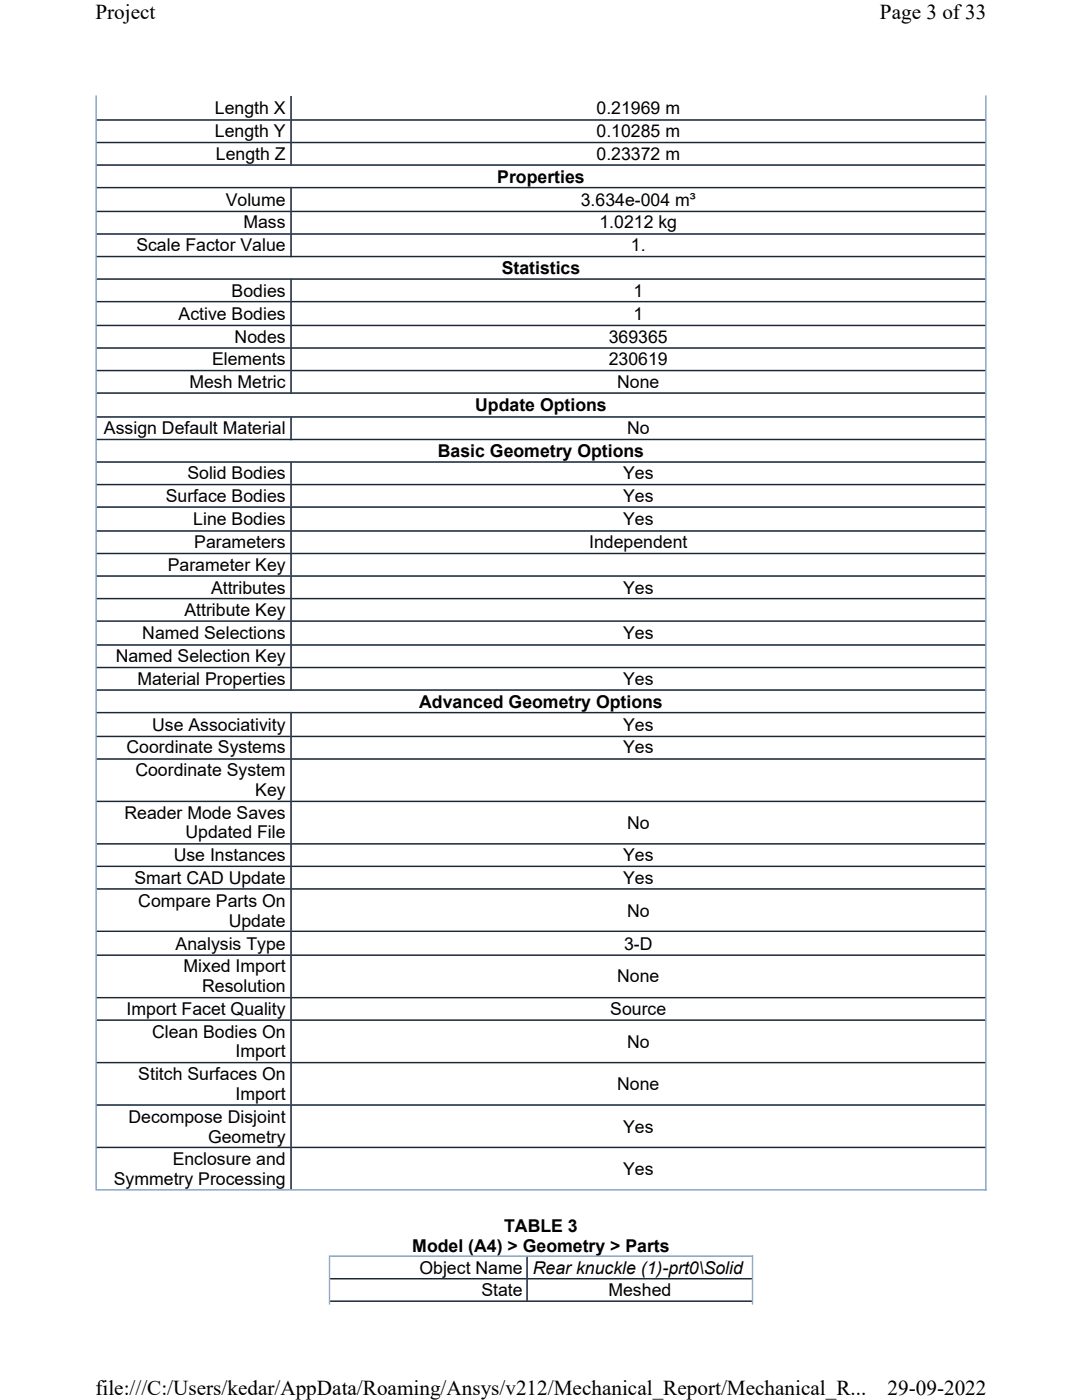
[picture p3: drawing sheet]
<svg xmlns="http://www.w3.org/2000/svg" width="216mm" height="279mm" viewBox="0 0 216 279" stroke-linecap="round" stroke-linejoin="round" font-family="sans-serif">
<defs><g id="words">
<g font-size="4.2">
<text x="19" y="3.8">Project</text>
<text x="175.6" y="3.8">Page 3 of33</text>
<text x="19" y="278.5">file:///C:/Users/kedar/AppData/Roaming/Ansys/v212/Mechanical_Report/Mechanical_R...</text>
<text x="177.1" y="278.5">29-09-2022</text>
</g>
<g font-size="3.5">
<text x="42.9" y="22.8">Length X</text>
<text x="119" y="22.8">0.21969 m</text>
<text x="42.9" y="27.4">Length Y</text>
<text x="119" y="27.4">0.10285 m</text>
<text x="43.1" y="31.9">Length Z</text>
<text x="119" y="31.9">0.23372 m</text>
<text x="45" y="41">Volume</text>
<text x="99.2" y="36.5">Properties</text>
<text x="115.9" y="41">3.634e-004 m³</text>
<text x="48.6" y="45.6">Mass</text>
<text x="119.6" y="45.6">1.0212 kg</text>
<text x="27.2" y="50.1">Scale Factor Value</text>
<text x="125.9" y="50.1">1.</text>
<text x="46.2" y="59.3">Bodies</text>
<text x="100.1" y="54.7">Statistics</text>
<text x="126.4" y="59.3">1</text>
<text x="35.6" y="63.8">Active Bodies</text>
<text x="126.4" y="63.8">1</text>
<text x="46.8" y="68.4">Nodes</text>
<text x="121.5" y="68.4">369365</text>
<text x="37.8" y="77.5">Mesh Metric</text>
<text x="42.3" y="72.9">Elements</text>
<text x="121.5" y="72.9">230619</text>
<text x="123.2" y="77.5">None</text>
<text x="94.8" y="82">Update Options</text>
<text x="20.7" y="86.6">Assign Default Material</text>
<text x="125.1" y="86.6">No</text>
<text x="37.4" y="95.7">Solid Bodies</text>
<text x="87.4" y="91.1">Basic Geometry Options</text>
<text x="124.3" y="95.7">Yes</text>
<text x="33.1" y="100.2">Surface Bodies</text>
<text x="124.3" y="100.2">Yes</text>
<text x="38.6" y="104.8">Line Bodies</text>
<text x="124.3" y="104.8">Yes</text>
<text x="33.5" y="113.9">Parameter Key</text>
<text x="38.8" y="109.4">Parameters</text>
<text x="117.6" y="109.4">Independent</text>
<text x="42.1" y="118.5">Attributes</text>
<text x="124.3" y="118.5">Yes</text>
<text x="36.8" y="123">Attribute Key</text>
<text x="28.4" y="127.6">Named Selections</text>
<text x="124.3" y="127.6">Yes</text>
<text x="23.1" y="132.1">Named Selection Key</text>
<text x="27.4" y="136.7">Material Properties</text>
<text x="124.3" y="136.7">Yes</text>
<text x="83.6" y="141.2">Advanced Geometry Options</text>
<text x="30.3" y="145.8">Use Associativity</text>
<text x="124.3" y="145.8">Yes</text>
<text x="25.2" y="150.3">Coordinate Systems</text>
<text x="27" y="154.9">Coordinate System</text>
<text x="124.3" y="150.3">Yes</text>
<text x="50.9" y="158.8">Key</text>
<text x="24.9" y="163.4">Reader Mode Saves</text>
<text x="37" y="167.3">Updated File</text>
<text x="125.1" y="165.4">No</text>
<text x="34.7" y="171.9">Use Instances</text>
<text x="124.3" y="171.9">Yes</text>
<text x="26.8" y="176.4">Smart CAD Update</text>
<text x="124.3" y="176.4">Yes</text>
<text x="27.6" y="181">Compare Parts On</text>
<text x="45.6" y="184.9">Update</text>
<text x="125.1" y="183">No</text>
<text x="35" y="189.5">Analysis Type</text>
<text x="124.5" y="189.5">3-D</text>
<text x="36.6" y="194.1">Mixed Import</text>
<text x="40.3" y="198">Resolution</text>
<text x="123.2" y="196">None</text>
<text x="25.3" y="202.5">Import Facet Quality</text>
<text x="121.8" y="202.5">Source</text>
<text x="30.3" y="207.1">Clean Bodies On</text>
<text x="125.1" y="209.1">No</text>
<text x="27.6" y="215.6">Stitch Surfaces On</text>
<text x="47" y="211">Import</text>
<text x="47" y="219.5">Import</text>
<text x="123.2" y="217.6">None</text>
<text x="25.6" y="224.1">Decompose Disjoint</text>
<text x="124.3" y="226.1">Yes</text>
<text x="34.5" y="232.6">Enclosure and</text>
<text x="41.5" y="228">Geometry</text>
<text x="22.7" y="236.5">Symmetry Processing</text>
<text x="124.3" y="234.6">Yes</text>
<text x="100.6" y="245.8">TABLE 3</text>
<text x="82.3" y="249.8">Model (A4) &gt; Geometry &gt; Parts</text>
<text x="83.7" y="254.2">Object Name</text>
<text x="106.3" y="254.2">Rear knuckle (1)-prt0\Solid</text>
<text x="96.1" y="258.7">State</text>
<text x="121.4" y="258.7">Meshed</text>
</g>
</g></defs>
<g fill="none" stroke="#7a99c0" stroke-width=".26">
<path d="M19.2 19v218.3M58.1 19.3v13.8M196.7 19v218.6M19.3 23.9h177.3M19.3 28.4h177.3M19.3 32.9h177.3M19.3 37.4h177.3M58.1 37.3v14M19.3 42.2h177.3M19.3 46.7h177.3M19.3 51.2h177.3M19.3 55.7h177.3"/>
<path d="M58.1 55.6v23M19.3 60.2h177.3M19.3 65h177.3M19.3 69.5h177.3M19.3 74h177.3M19.3 78.4h177.3M19.3 83.2h177.3M19.3 87.7h177.3M19.3 92.2h177.3M19.3 96.7h177.3M58.1 83.1v4.7M58.1 92.1v45.7"/>
<path d="M19.3 101.2h177.3M19.3 106h177.3M19.3 110.5h177.3M19.3 115h177.3M19.3 119.5h177.3M19.3 124h177.3M19.3 128.7h177.3M19.3 133.2h177.3M19.3 137.7h177.3M19.3 142.2h177.3M19.3 147h177.3M19.3 151.5h177.3"/>
<path d="M19.3 159.9h177.3M58.1 142.1v95.2M19.3 168.4h177.3M19.3 172.9h177.3M19.3 177.4h177.3M19.3 185.9h177.3M19.3 190.6h177.3M19.3 199.1h177.3M19.3 203.6h177.3M19.3 212.1h177.3M19 237.5h177.8M19.3 220.5h177.3"/>
<path d="M19.3 229h177.3M65.7 250.6v9.7M65.9 250.7h84.4M65.9 255.2h84.1M65.9 259.7h84.1M105.2 250.8v9M150.2 250.6v9.7"/>
</g>
<g fill="none" stroke="#1e2630" stroke-width=".26">
<path d="M58.1 19.3v13.8M19.3 23.9h177.3M19.3 28.4h177.3M19.3 32.9h177.3M19.3 37.4h177.3M58.1 37.3v14M19.3 42.2h177.3M19.3 46.7h177.3M19.3 51.2h177.3M19.3 55.7h177.3M58.1 55.6v23M19.3 60.2h177.3"/>
<path d="M19.3 65h177.3M19.3 69.5h177.3M19.3 74h177.3M19.3 78.4h177.3M19.3 83.2h177.3M19.3 87.7h177.3M19.3 92.2h177.3M19.3 96.7h177.3M58.1 83.1v4.7M58.1 92.1v45.7M19.3 101.2h177.3M19.3 106h177.3"/>
<path d="M19.3 110.5h177.3M19.3 115h177.3M19.3 119.5h177.3M19.3 124h177.3M19.3 128.7h177.3M19.3 133.2h177.3M19.3 137.7h177.3M19.3 142.2h177.3M19.3 147h177.3M19.3 151.5h177.3M19.3 159.9h177.3M58.1 142.1v95.2"/>
<path d="M19.3 168.4h177.3M19.3 172.9h177.3M19.3 177.4h177.3M19.3 185.9h177.3M19.3 190.6h177.3M19.3 199.1h177.3M19.3 203.6h177.3M19.3 212.1h177.3M19.3 220.5h177.3M19.3 229h177.3M65.9 255.2h84.1M65.9 259.7h84.1"/>
<path d="M105.2 250.8v9"/>
</g>
<g fill="#fff">
<path d="M19 0h177.8v4.7h-177.8z" fill-rule="evenodd"/>
<path d="M19 274.7h177.8v4.7h-177.8z" fill-rule="evenodd"/>
</g>
<use href="#words"/>
</svg>
